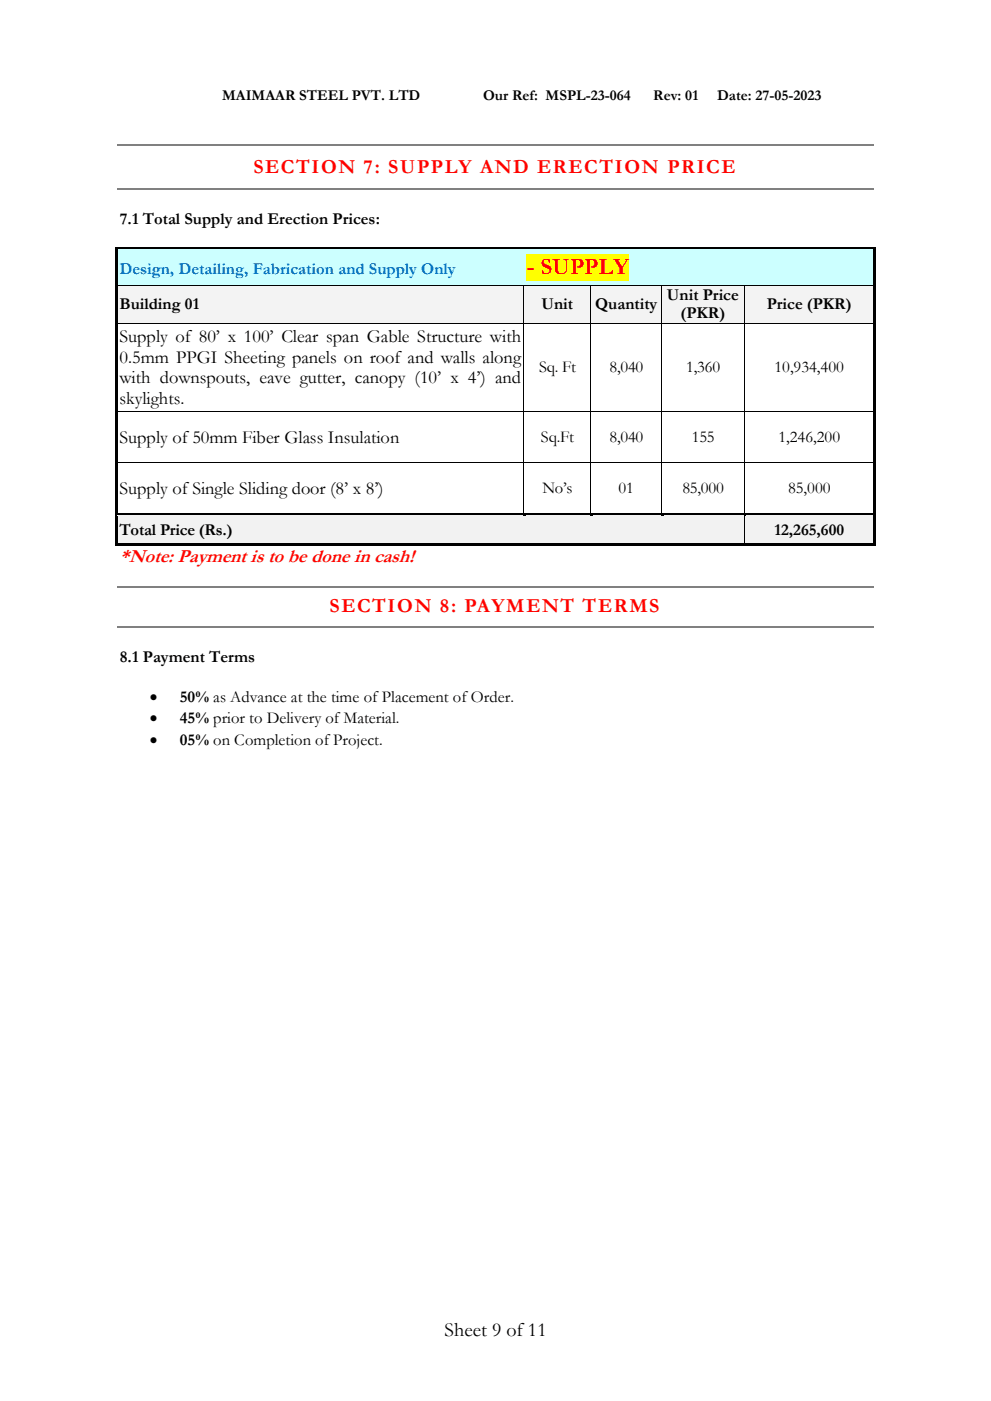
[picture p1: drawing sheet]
<svg xmlns="http://www.w3.org/2000/svg" width="210mm" height="297mm" viewBox="0 0 210 297" stroke-linecap="round" stroke-linejoin="round" font-family="sans-serif">
<defs><g id="words">
<text font-size="5" fill="#f00" x="111.7" y="58.1">- SUPPLY</text>
<g font-size="4.2" fill="#f00">
<text x="53.7" y="36.8">SECTION 7: SUPPLY AND ERECTION PRICE</text>
<text x="69.9" y="129.6">SECTION 8: PAYMENT TERMS</text>
</g>
<text font-size="4.2" x="94.3" y="283.2">Sheet 9 of11</text>
<text font-size="4.1" fill="#f00" x="25.4" y="119.1">*Note: Payment is to be done in cash!</text>
<g font-size="3.9">
<text x="25.3" y="72.5">Supply of 80’ x 100’ Clear span Gable Structure with</text>
<text x="25.3" y="76.8">0.5mm PPGI Sheeting panels on roof and walls along</text>
<text x="25.3" y="81.2">with downspouts, eave gutter, canopy (10’ x 4’) and</text>
<text x="25.3" y="85.6">skylights.</text>
<text x="25.3" y="93.8">Supply of 50mm Fiber Glass Insulation</text>
<text x="25.3" y="104.6">Supply of Single Sliding door (8’ x 8’)</text>
</g>
<g font-size="3.5">
<text x="25.4" y="47.5">7.1 Total Supply and Erection Prices:</text>
<text x="25.3" y="65.5">Building 01</text>
<text x="114.8" y="65.5">Unit</text>
<text x="126.1" y="65.5">Quantity</text>
<text x="141.4" y="63.5">Unit Price</text>
<text x="162.5" y="65.5">Price (PKR)</text>
<text x="144.3" y="67.5">(PKR)</text>
<text x="114.3" y="78.9">Sq. Ft</text>
<text x="129.2" y="78.9">8,040</text>
<text x="145.4" y="78.9">1,360</text>
<text x="164.2" y="78.9">10,934,400</text>
<text x="114.7" y="93.7">Sq.Ft</text>
<text x="129.2" y="93.7">8,040</text>
<text x="146.6" y="93.7">155</text>
<text x="165" y="93.7">1,246,200</text>
<text x="115" y="104.5">No’s</text>
<text x="131.1" y="104.5">01</text>
<text x="144.6" y="104.5">85,000</text>
<text x="167" y="104.5">85,000</text>
<text x="25.3" y="113.3">Total Price (Rs.)</text>
<text x="164.2" y="113.3">12,265,600</text>
<text x="25.4" y="140.4">8.1 Payment Terms</text>
<text x="31.8" y="148.9">•</text>
<text x="38.1" y="148.9">50% as Advance at the time of Placement of Order.</text>
<text x="31.8" y="153.3">•</text>
<text x="38.1" y="153.3">45% prior to Delivery of Material.</text>
<text x="31.8" y="157.8">•</text>
<text x="38.1" y="157.8">05% on Completion of Project.</text>
</g>
<text font-size="3.5" fill="#0070c0" x="25.3" y="58.1">Design, Detailing, Fabrication and Supply Only</text>
<g font-size="3.2">
<text x="47.1" y="21.3">MAIMAAR STEEL PVT. LTD</text>
<text x="102.4" y="21.3">Our Ref: MSPL-23-064</text>
<text x="138.5" y="21.3">Rev: 01</text>
<text x="152" y="21.3">Date: 27-05-2023</text>
</g>
</g></defs>
<path d="M24.9 30.8h160.3M24.9 40.1h160.3" fill="none" stroke="#808080" stroke-width=".25"/>
<g fill="#cff">
<path d="M25 52.9h160.1v7.5h-160.1z" fill-rule="evenodd"/>
<path d="M25.3 53.9h159.4v5.5h-159.4z" fill-rule="evenodd"/>
</g>
<path d="M111.7 53.9h21.6v5.5h-21.6z" fill-rule="evenodd" fill="#ff0"/>
<g fill="#000">
<path d="M24.4 52.4h.5v.6h-.5z" fill-rule="evenodd"/>
<path d="M24.4 52.4h.5v.5h-.5z" fill-rule="evenodd"/>
<path d="M24.9 52.4h160.2v.5h-160.2z" fill-rule="evenodd"/>
<path d="M185.1 52.4h.5v.6h-.5z" fill-rule="evenodd"/>
<path d="M185.1 52.4h.5v.5h-.5z" fill-rule="evenodd"/>
<path d="M24.4 53h.5v7.4h-.5z" fill-rule="evenodd"/>
<path d="M185.1 53h.5v7.4h-.5z" fill-rule="evenodd"/>
</g>
<path d="M24.9 52.9h160.2" fill="none" stroke="#cff" stroke-width=".21"/>
<g fill="#f3f3f3">
<path d="M25 60.5h86v7.9h-86z" fill-rule="evenodd"/>
<path d="M25.3 62.5h85.1v3.9h-85.1z" fill-rule="evenodd"/>
<path d="M111.1 60.5h14.1v7.9h-14.1z" fill-rule="evenodd"/>
<path d="M111.7 62.5h12.9v3.9h-12.9z" fill-rule="evenodd"/>
<path d="M125.3 60.5h14.9v7.9h-14.9z" fill-rule="evenodd"/>
<path d="M125.9 62.5h13.7v3.9h-13.7z" fill-rule="evenodd"/>
<path d="M140.3 60.5h17.4v7.9h-17.4z" fill-rule="evenodd"/>
<path d="M140.9 60.5h16.2v3.9h-16.2z" fill-rule="evenodd"/>
<path d="M140.9 64.4h16.2v4h-16.2z" fill-rule="evenodd"/>
<path d="M157.8 60.5h27.3v7.9h-27.3z" fill-rule="evenodd"/>
<path d="M158.4 62.5h26.3v3.9h-26.3z" fill-rule="evenodd"/>
</g>
<g fill="#000">
<path d="M24.4 60.4l.5 .1z" fill-rule="evenodd"/>
<path d="M24.4 60.5h.5v7.9h-.5z" fill-rule="evenodd"/>
<path d="M24.4 68.4l.5 .1z" fill-rule="evenodd"/>
<path d="M111 60.4l.1 .1z" fill-rule="evenodd"/>
<path d="M111 68.4l.1 .1z" fill-rule="evenodd"/>
<path d="M125.2 60.4l.1 .1z" fill-rule="evenodd"/>
<path d="M125.2 68.4l.1 .1z" fill-rule="evenodd"/>
<path d="M140.2 60.4l.1 .1z" fill-rule="evenodd"/>
<path d="M140.2 68.4l.1 .1z" fill-rule="evenodd"/>
<path d="M157.7 60.4l.1 .1z" fill-rule="evenodd"/>
<path d="M157.7 68.4l.1 .1z" fill-rule="evenodd"/>
<path d="M185.1 60.4l.5 .1z" fill-rule="evenodd"/>
<path d="M185.1 60.5h.5v7.9h-.5z" fill-rule="evenodd"/>
<path d="M185.1 68.4l.5 .1z" fill-rule="evenodd"/>
<path d="M24.4 68.5h.5v18.7h-.5z" fill-rule="evenodd"/>
<path d="M24.4 87.2l.5 .1z" fill-rule="evenodd"/>
<path d="M24.4 87.3h.5v10.7h-.5z" fill-rule="evenodd"/>
<path d="M24.4 98l.5 .1z" fill-rule="evenodd"/>
<path d="M111 87.2l.1 .1z" fill-rule="evenodd"/>
<path d="M111 98l.1 .1z" fill-rule="evenodd"/>
<path d="M125.2 87.2l.1 .1z" fill-rule="evenodd"/>
<path d="M125.2 98l.1 .1z" fill-rule="evenodd"/>
<path d="M140.2 87.2l.1 .1z" fill-rule="evenodd"/>
<path d="M140.2 98l.1 .1z" fill-rule="evenodd"/>
<path d="M157.7 87.2l.1 .1z" fill-rule="evenodd"/>
<path d="M157.7 98l.1 .1z" fill-rule="evenodd"/>
<path d="M185.1 68.5h.5v18.7h-.5z" fill-rule="evenodd"/>
<path d="M185.1 87.2l.5 .1z" fill-rule="evenodd"/>
<path d="M185.1 87.3h.5v10.7h-.5z" fill-rule="evenodd"/>
<path d="M185.1 98l.5 .1z" fill-rule="evenodd"/>
<path d="M24.4 98.1h.5v10.7h-.5z" fill-rule="evenodd"/>
<path d="M185.1 98.1h.5v10.7h-.5z" fill-rule="evenodd"/>
</g>
<g fill="none" stroke="#000" stroke-width=".21">
<path d="M24.9 60.5h86.1M24.9 68.5h86.1M111.1 60.5v7.9M111.1 68.5v18.7M111.1 60.5h14.1M111.1 68.5h14.1M125.2 60.5v7.9M125.2 68.5v18.7M125.3 60.5h14.9M125.3 68.5h14.9M140.3 60.5v7.9M140.3 68.5v18.7"/>
<path d="M140.3 60.5h17.4M140.3 68.5h17.4M157.8 60.5v7.9M157.8 68.5v18.7M157.8 60.5h27.3M157.8 68.5h27.3M24.9 87.3h86.1M24.9 98.1h86.1M111.1 87.3v10.7M111.1 98.1v10.7M111.1 87.3h14.1M111.1 98.1h14.1"/>
<path d="M140.2 87.3h-15v10.7M140.2 98.1h-15v10.7M140.3 87.3v10.7M140.3 98.1v10.7M140.3 87.3h17.4M140.3 98.1h17.4M157.8 87.3v10.7M157.8 98.1v10.7M157.8 87.3h27.3M157.8 98.1h27.3"/>
</g>
<g fill="#f2f2f2">
<path d="M25 109.4h132.7v5.8h-132.7z" fill-rule="evenodd"/>
<path d="M25.3 110.3h131.8v3.9h-131.8z" fill-rule="evenodd"/>
<path d="M157.8 109.4h27.3v5.8h-27.3z" fill-rule="evenodd"/>
<path d="M158.4 110.3h26.3v3.9h-26.3z" fill-rule="evenodd"/>
</g>
<g fill="#000">
<path d="M24.4 108.8h.5v.6h-.5z" fill-rule="evenodd"/>
<path d="M24.9 108.8h86.1v.5h-86.1z" fill-rule="evenodd"/>
</g>
<path d="M24.9 109.3h86.1" fill="none" stroke="#f2f2f2" stroke-width=".21"/>
<path d="M111 109.3l.5 .1z" fill-rule="evenodd" fill="#f2f2f2"/>
<g fill="#000">
<path d="M111 108.8h.5v.5h-.5z" fill-rule="evenodd"/>
<path d="M111.5 108.8h13.7v.5h-13.7z" fill-rule="evenodd"/>
</g>
<path d="M111.5 109.3h13.7" fill="none" stroke="#f2f2f2" stroke-width=".21"/>
<path d="M125.2 109.3l.5 .1z" fill-rule="evenodd" fill="#f2f2f2"/>
<g fill="#000">
<path d="M125.2 108.8h.5v.5h-.5z" fill-rule="evenodd"/>
<path d="M125.7 108.8h14.5v.5h-14.5z" fill-rule="evenodd"/>
</g>
<path d="M125.7 109.3h14.5" fill="none" stroke="#f2f2f2" stroke-width=".21"/>
<path d="M140.2 109.3l.5 .1z" fill-rule="evenodd" fill="#f2f2f2"/>
<g fill="#000">
<path d="M140.2 108.8h.5v.5h-.5z" fill-rule="evenodd"/>
<path d="M140.7 108.8h17v.5h-17z" fill-rule="evenodd"/>
</g>
<path d="M140.7 109.3h17" fill="none" stroke="#f2f2f2" stroke-width=".21"/>
<path d="M157.8 109.3l.4 .1z" fill-rule="evenodd" fill="#f2f2f2"/>
<g fill="#000">
<path d="M24.4 109.4h.5v5.8h-.5z" fill-rule="evenodd"/>
<path d="M24.4 115.2h.5v.5h-.5z" fill-rule="evenodd"/>
<path d="M24.4 115.2h.5v.5h-.5z" fill-rule="evenodd"/>
<path d="M24.9 115.2h132.8v.5h-132.8z" fill-rule="evenodd"/>
<path d="M157.7 108.8h.5v.5h-.5z" fill-rule="evenodd"/>
<path d="M157.7 115.2h.5v.5h-.5z" fill-rule="evenodd"/>
<path d="M158.2 108.8h26.9v.5h-26.9z" fill-rule="evenodd"/>
<path d="M158.2 115.2h26.9v.5h-26.9z" fill-rule="evenodd"/>
<path d="M185.1 108.8h.5v.6h-.5z" fill-rule="evenodd"/>
<path d="M185.1 109.4h.5v5.8h-.5z" fill-rule="evenodd"/>
<path d="M185.1 115.2h.5v.5h-.5z" fill-rule="evenodd"/>
<path d="M185.1 115.2h.5v.5h-.5z" fill-rule="evenodd"/>
</g>
<path d="M158.2 109.3h26.9" fill="none" stroke="#f2f2f2" stroke-width=".21"/>
<path d="M157.8 109.4v5.8" fill="none" stroke="#000" stroke-width=".21"/>
<path d="M24.9 124.5h160.3M24.9 133h160.3" fill="none" stroke="#808080" stroke-width=".25"/>
<use href="#words"/>
</svg>
